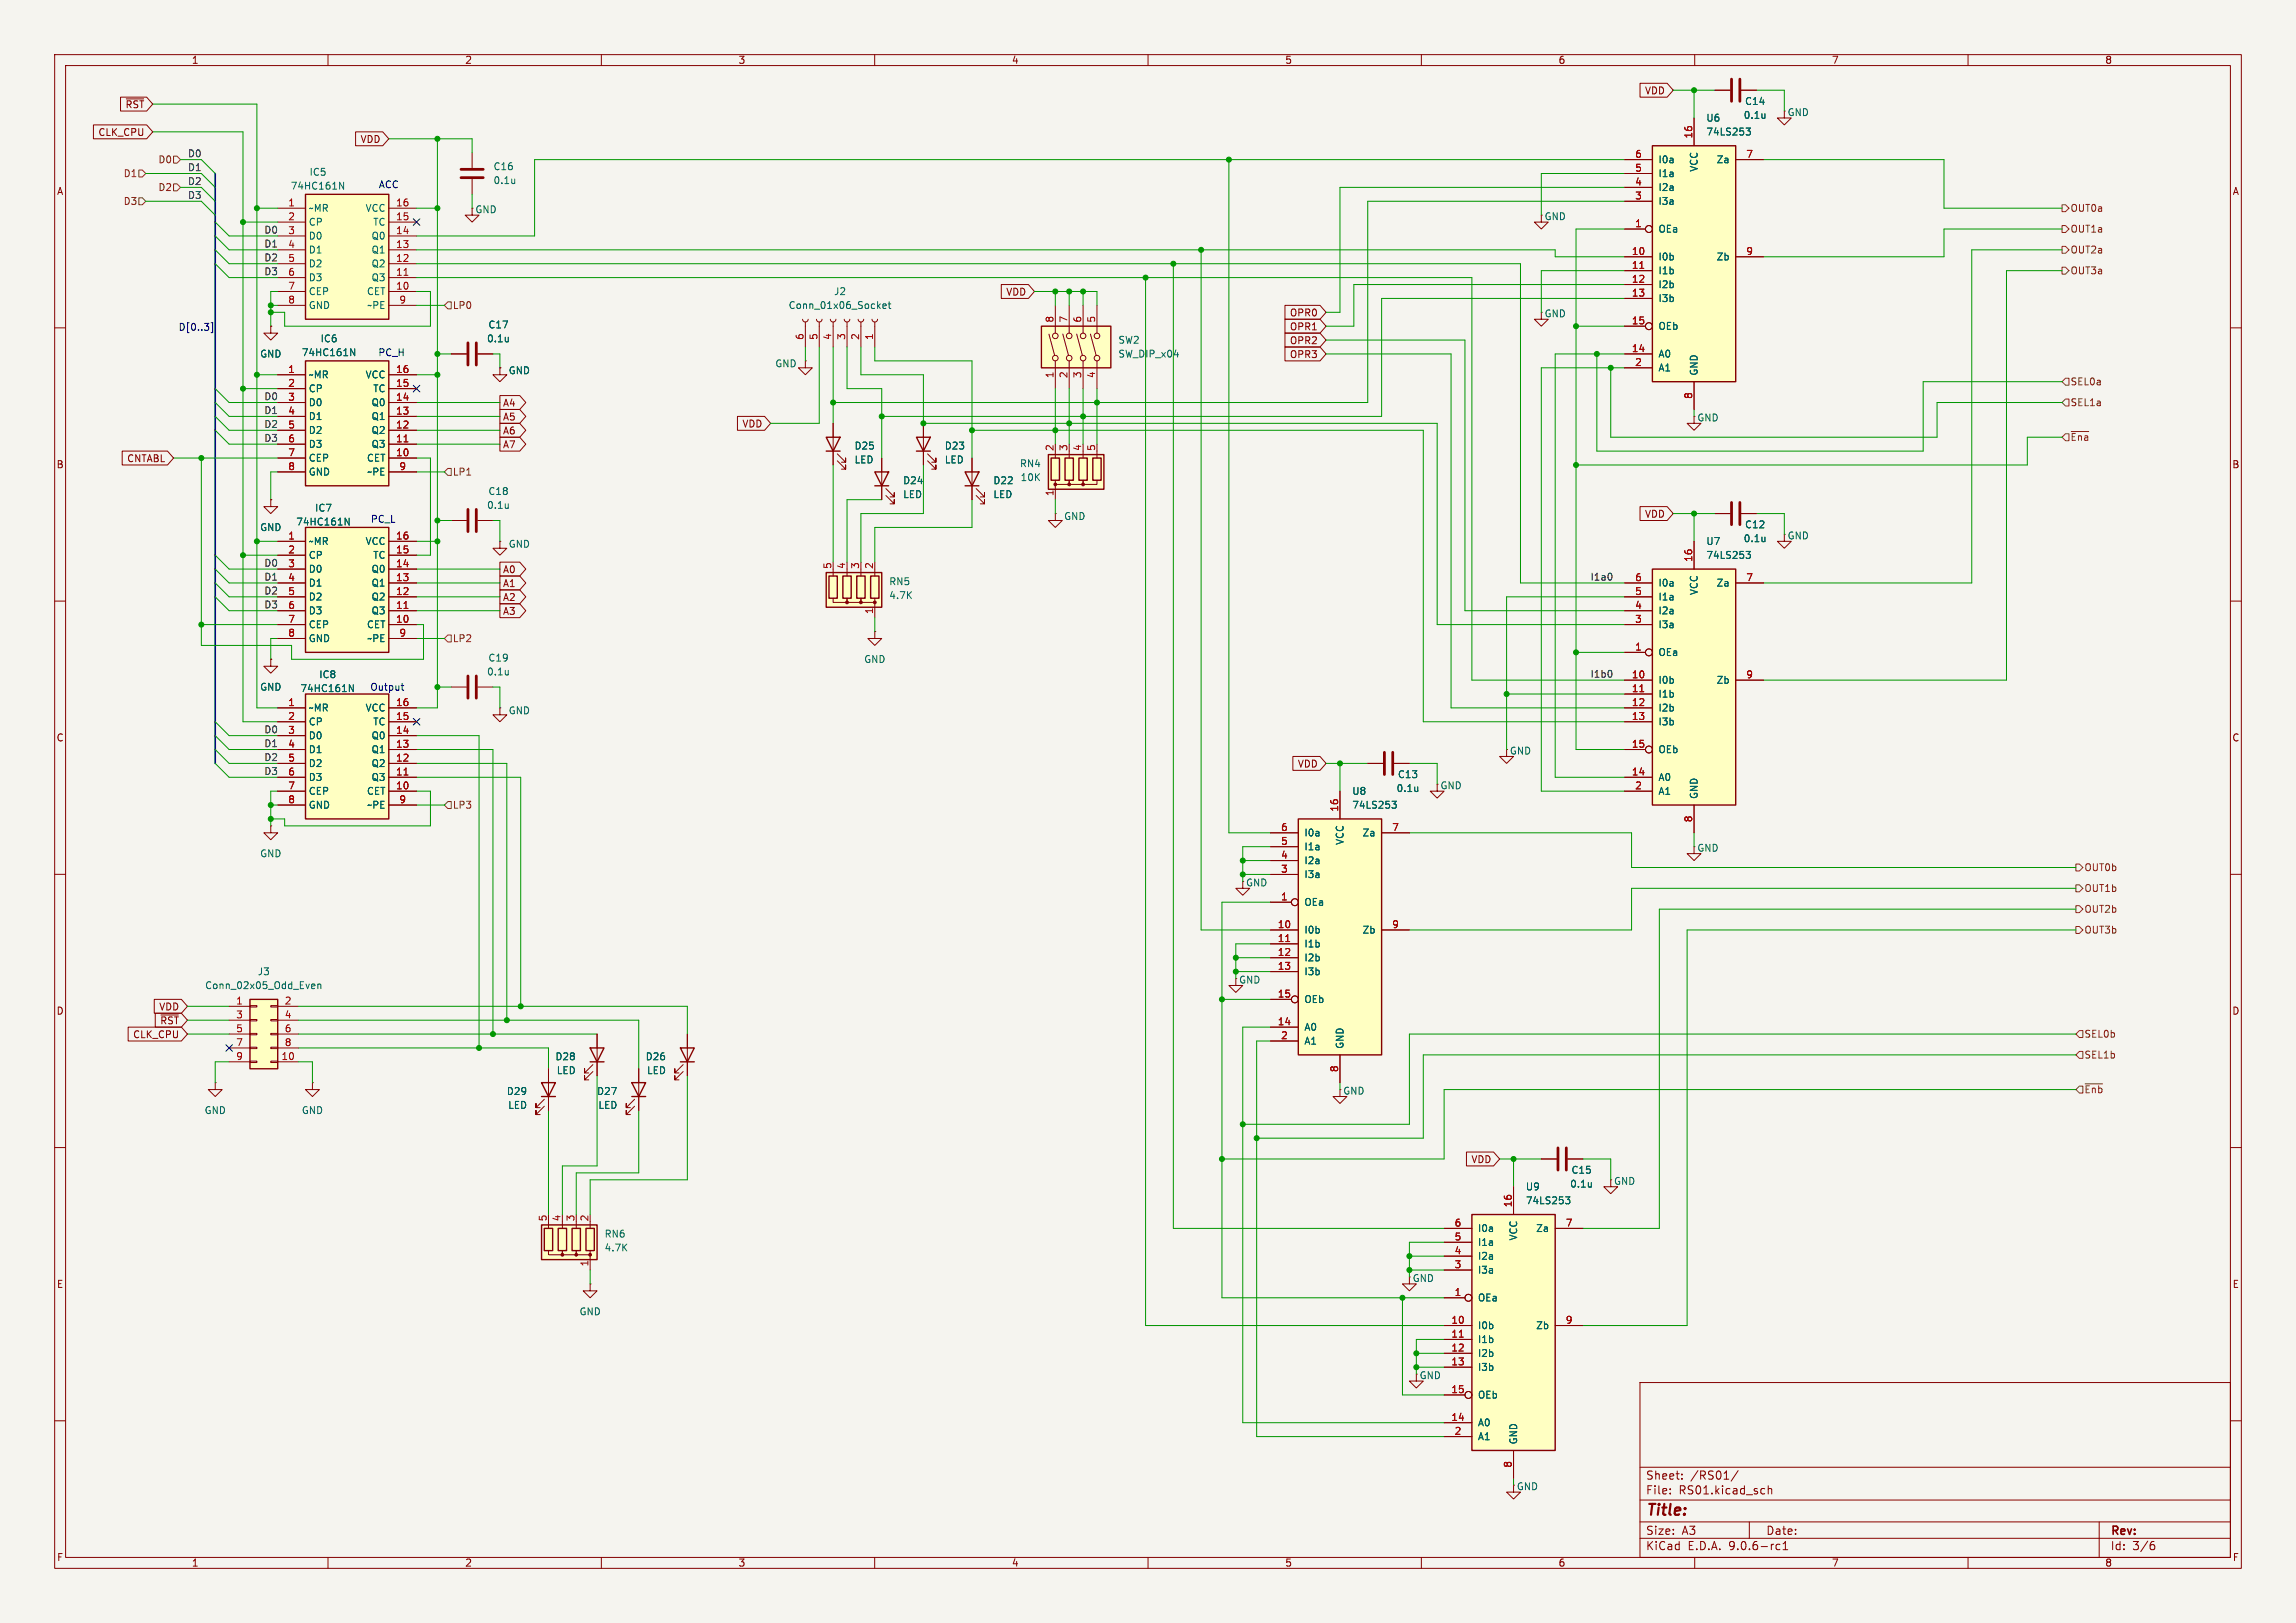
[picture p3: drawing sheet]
<svg xmlns="http://www.w3.org/2000/svg" width="420mm" height="297mm" viewBox="0 0 420 297" stroke-linecap="round" stroke-linejoin="round" font-family="sans-serif">
<defs><g id="words">
<text font-size="2.8" fill="#840000" x="301" y="277.9">Title:</text>
<g font-size="2.1" fill="#840000">
<text x="301" y="273.7">File:</text>
<text x="301" y="271">Sheet:</text>
<text x="307.1" y="273.7">RS01.kicad_sch</text>
<text x="309.2" y="271">/RS01/</text>
<text x="301" y="281.1">Size:</text>
<text x="307.6" y="281.1">A3</text>
<text x="323" y="281.1">Date:</text>
<text x="386" y="281.3">Rev:</text>
<text x="301" y="283.9">KiCad</text>
<text x="308.7" y="283.9">E.D.A.</text>
<text x="316.3" y="283.9">9.0.6-rc1</text>
<text x="386" y="283.9">Id:</text>
<text x="390.1" y="283.9">3/6</text>
</g>
<g font-size="1.8" fill="#840000">
<text x="35" y="11.9">1</text>
<text x="85" y="11.9">2</text>
<text x="135" y="11.9">3</text>
<text x="185" y="11.9">4</text>
<text x="235" y="11.9">5</text>
<text x="285" y="11.9">6</text>
<text x="335" y="11.9">7</text>
<text x="385" y="11.9">8</text>
<text x="300.8" y="17.5">VDD</text>
<text x="22.9" y="20">~{RST}</text>
<text x="17.9" y="25.1">CLK_CPU</text>
<text x="65.9" y="26.4">VDD</text>
<text x="10.3" y="35.9">A</text>
<text x="408.3" y="35.9">A</text>
<text x="184" y="54.3">VDD</text>
<text x="235.9" y="58.1">OPR0</text>
<text x="235.9" y="63.2">OPR2</text>
<text x="235.9" y="60.6">OPR1</text>
<text x="235.9" y="65.7">OPR3</text>
<text x="91.9" y="77.2">A5</text>
<text x="91.9" y="74.6">A4</text>
<text x="91.9" y="79.7">A6</text>
<text x="91.9" y="82.2">A7</text>
<text x="135.7" y="78.4">VDD</text>
<text x="10.3" y="85.9">B</text>
<text x="23.2" y="84.8">CNTABL</text>
<text x="408.2" y="85.9">B</text>
<text x="300.8" y="94.9">VDD</text>
<text x="91.9" y="107.6">A1</text>
<text x="91.9" y="105.1">A0</text>
<text x="91.9" y="110.2">A2</text>
<text x="91.9" y="112.7">A3</text>
<text x="10.3" y="135.9">C</text>
<text x="408.2" y="135.9">C</text>
<text x="237.3" y="140.7">VDD</text>
<text x="10.3" y="185.9">D</text>
<text x="29" y="185.1">VDD</text>
<text x="408.2" y="185.9">D</text>
<text x="24.3" y="190.2">CLK_CPU</text>
<text x="29.2" y="187.6">~{RST}</text>
<text x="269.1" y="213">VDD</text>
<text x="10.3" y="235.9">E</text>
<text x="408.3" y="235.9">E</text>
<text x="10.3" y="285.9">F</text>
<text x="35" y="286.9">1</text>
<text x="85" y="286.9">2</text>
<text x="135" y="286.9">3</text>
<text x="185" y="286.9">4</text>
<text x="235" y="286.9">5</text>
<text x="285" y="286.9">6</text>
<text x="335" y="286.9">7</text>
<text x="385" y="286.9">8</text>
<text x="408.3" y="285.9">F</text>
</g>
<g font-size="1.8" fill="#006464">
<text x="312" y="22.5">U6</text>
<text x="318.9" y="21.9">0.1u</text>
<text x="319.1" y="19.4">C14</text>
<text x="326.9" y="21.4">GND</text>
<text x="312" y="25">74LS253</text>
<text x="53.1" y="34.9">74HC161N</text>
<text x="56.5" y="32.4">IC5</text>
<text x="90.2" y="31.3">C16</text>
<text x="90.2" y="33.9">0.1u</text>
<text x="303.3" y="30.1">I0a</text>
<text x="303.3" y="32.6">I1a</text>
<text x="303.3" y="35.2">I2a</text>
<text x="310.7" y="31.5" transform="rotate(-90 310.7 31.5)">VCC</text>
<text x="313.9" y="30.1">Za</text>
<text x="56.4" y="39">~MR</text>
<text x="56.4" y="41.5">CP</text>
<text x="66.8" y="39">VCC</text>
<text x="68.2" y="41.5">TC</text>
<text x="86.9" y="39.2">GND</text>
<text x="282.4" y="40.5">GND</text>
<text x="303.3" y="37.7">I3a</text>
<text x="56.4" y="44">D0</text>
<text x="56.4" y="46.6">D1</text>
<text x="67.9" y="44">Q0</text>
<text x="67.9" y="46.6">Q1</text>
<text x="303.3" y="42.8">OEa</text>
<text x="303.3" y="47.9">I0b</text>
<text x="313.9" y="47.9">Zb</text>
<text x="56.4" y="49.1">D2</text>
<text x="56.4" y="51.7">D3</text>
<text x="67.9" y="49.1">Q2</text>
<text x="67.9" y="51.7">Q3</text>
<text x="303.3" y="50.4">I1b</text>
<text x="303.3" y="52.9">I2b</text>
<text x="56.4" y="54.2">CEP</text>
<text x="56.4" y="56.7">GND</text>
<text x="67" y="54.2">CET</text>
<text x="67.1" y="56.7">~PE</text>
<text x="144.2" y="56.7">Conn_01x06_Socket</text>
<text x="152.5" y="54.2">J2</text>
<text x="282.4" y="58.3">GND</text>
<text x="303.3" y="55.5">I3b</text>
<text x="47.5" y="65.6">GND</text>
<text x="55.1" y="65.4">74HC161N</text>
<text x="58.6" y="62.8">IC6</text>
<text x="89" y="62.8">0.1u</text>
<text x="89.2" y="60.3">C17</text>
<text x="204.5" y="63.1">SW2</text>
<text x="204.5" y="65.6">SW_DIP_x04</text>
<text x="303.3" y="60.6">OEb</text>
<text x="303.3" y="65.6">A0</text>
<text x="56.4" y="69.4">~MR</text>
<text x="56.4" y="72">CP</text>
<text x="66.8" y="69.4">VCC</text>
<text x="68.2" y="72">TC</text>
<text x="93" y="68.7">GND</text>
<text x="141.7" y="67.4">GND</text>
<text x="303.3" y="68.2">A1</text>
<text x="310.7" y="68.8" transform="rotate(-90 310.7 68.8)">GND</text>
<text x="56.4" y="74.5">D0</text>
<text x="56.4" y="77.1">D1</text>
<text x="67.9" y="74.5">Q0</text>
<text x="67.9" y="77.1">Q1</text>
<text x="310.4" y="77.3">GND</text>
<text x="56.4" y="79.6">D2</text>
<text x="56.4" y="82.1">D3</text>
<text x="67.9" y="79.6">Q2</text>
<text x="67.9" y="82.1">Q3</text>
<text x="156.2" y="82.5">D25</text>
<text x="172.7" y="82.5">D23</text>
<text x="56.4" y="84.7">CEP</text>
<text x="56.4" y="87.2">GND</text>
<text x="67" y="84.7">CET</text>
<text x="67.1" y="87.2">~PE</text>
<text x="156.2" y="85">LED</text>
<text x="165.1" y="88.8">D24</text>
<text x="172.7" y="85">LED</text>
<text x="181.6" y="88.8">D22</text>
<text x="186.5" y="85.7">RN4</text>
<text x="186.6" y="88.2">10K</text>
<text x="57.5" y="93.8">IC7</text>
<text x="89" y="93.3">0.1u</text>
<text x="89.2" y="90.8">C18</text>
<text x="165.1" y="91.4">LED</text>
<text x="181.6" y="91.4">LED</text>
<text x="194.6" y="95.4">GND</text>
<text x="47.5" y="97.4">GND</text>
<text x="54.1" y="96.4">74HC161N</text>
<text x="56.4" y="99.9">~MR</text>
<text x="66.8" y="99.9">VCC</text>
<text x="93" y="100.4">GND</text>
<text x="312" y="99.9">U7</text>
<text x="318.9" y="99.4">0.1u</text>
<text x="319.1" y="96.9">C12</text>
<text x="326.9" y="98.9">GND</text>
<text x="56.4" y="102.5">CP</text>
<text x="56.4" y="105">D0</text>
<text x="56.4" y="107.5">D1</text>
<text x="67.9" y="105">Q0</text>
<text x="67.9" y="107.5">Q1</text>
<text x="68.2" y="102.5">TC</text>
<text x="162.6" y="107.3">RN5</text>
<text x="303.3" y="107.5">I0a</text>
<text x="312" y="102.5">74LS253</text>
<text x="313.9" y="107.5">Za</text>
<text x="56.4" y="110.1">D2</text>
<text x="56.4" y="112.6">D3</text>
<text x="67.9" y="110.1">Q2</text>
<text x="67.9" y="112.6">Q3</text>
<text x="162.6" y="109.8">4.7K</text>
<text x="303.3" y="110.1">I1a</text>
<text x="303.3" y="112.6">I2a</text>
<text x="310.7" y="109" transform="rotate(-90 310.7 109)">VCC</text>
<text x="56.4" y="115.2">CEP</text>
<text x="56.4" y="117.7">GND</text>
<text x="67" y="115.2">CET</text>
<text x="67.1" y="117.7">~PE</text>
<text x="303.3" y="115.2">I3a</text>
<text x="58.3" y="124.3">IC8</text>
<text x="89" y="123.8">0.1u</text>
<text x="89.2" y="121.3">C19</text>
<text x="158" y="121.5">GND</text>
<text x="303.3" y="120.2">OEa</text>
<text x="303.3" y="125.3">I0b</text>
<text x="313.9" y="125.3">Zb</text>
<text x="47.5" y="126.6">GND</text>
<text x="54.9" y="126.8">74HC161N</text>
<text x="56.4" y="130.4">~MR</text>
<text x="66.8" y="130.4">VCC</text>
<text x="93" y="130.9">GND</text>
<text x="303.3" y="127.9">I1b</text>
<text x="303.3" y="130.4">I2b</text>
<text x="56.4" y="132.9">CP</text>
<text x="56.4" y="135.5">D0</text>
<text x="67.9" y="135.5">Q0</text>
<text x="68.2" y="132.9">TC</text>
<text x="303.3" y="132.9">I3b</text>
<text x="56.4" y="138">D1</text>
<text x="56.4" y="140.6">D2</text>
<text x="56.4" y="143.1">D3</text>
<text x="67.9" y="138">Q1</text>
<text x="67.9" y="140.6">Q2</text>
<text x="67.9" y="143.1">Q3</text>
<text x="255.6" y="142.6">C13</text>
<text x="276.1" y="138.3">GND</text>
<text x="303.3" y="138">OEb</text>
<text x="303.3" y="143.1">A0</text>
<text x="56.4" y="145.6">CEP</text>
<text x="56.4" y="148.2">GND</text>
<text x="67" y="145.6">CET</text>
<text x="67.1" y="148.2">~PE</text>
<text x="247.3" y="148.2">74LS253</text>
<text x="247.3" y="145.6">U8</text>
<text x="255.4" y="145.1">0.1u</text>
<text x="263.4" y="144.6">GND</text>
<text x="303.3" y="145.6">A1</text>
<text x="310.7" y="146.3" transform="rotate(-90 310.7 146.3)">GND</text>
<text x="238.5" y="153.3">I0a</text>
<text x="238.5" y="155.8">I1a</text>
<text x="246" y="154.7" transform="rotate(-90 246 154.7)">VCC</text>
<text x="249.2" y="153.3">Za</text>
<text x="47.5" y="157.1">GND</text>
<text x="238.5" y="158.3">I2a</text>
<text x="238.5" y="160.9">I3a</text>
<text x="310.4" y="156.1">GND</text>
<text x="227.8" y="162.4">GND</text>
<text x="238.5" y="166">OEa</text>
<text x="238.5" y="171">I0b</text>
<text x="238.5" y="173.6">I1b</text>
<text x="249.2" y="171">Zb</text>
<text x="47.1" y="178.7">J3</text>
<text x="238.5" y="176.1">I2b</text>
<text x="238.5" y="178.7">I3b</text>
<text x="37.4" y="181.2">Conn_02x05_Odd_Even</text>
<text x="226.6" y="180.2">GND</text>
<text x="238.5" y="183.7">OEb</text>
<text x="238.5" y="188.8">A0</text>
<text x="238.5" y="191.4">A1</text>
<text x="101.5" y="194.2">D28</text>
<text x="101.8" y="196.8">LED</text>
<text x="118" y="194.2">D26</text>
<text x="118.3" y="196.8">LED</text>
<text x="246" y="192" transform="rotate(-90 246 192)">GND</text>
<text x="92.6" y="200.6">D29</text>
<text x="92.9" y="203.1">LED</text>
<text x="109.1" y="200.6">D27</text>
<text x="109.4" y="203.1">LED</text>
<text x="245.6" y="200.5">GND</text>
<text x="37.3" y="204.1">GND</text>
<text x="55.1" y="204.1">GND</text>
<text x="287.4" y="215">C15</text>
<text x="279" y="220.6">74LS253</text>
<text x="279" y="218">U9</text>
<text x="287.1" y="217.5">0.1u</text>
<text x="295.1" y="217">GND</text>
<text x="110.5" y="226.7">RN6</text>
<text x="270.3" y="225.7">I0a</text>
<text x="277.7" y="227.1" transform="rotate(-90 277.7 227.1)">VCC</text>
<text x="280.9" y="225.7">Za</text>
<text x="110.5" y="229.2">4.7K</text>
<text x="270.3" y="228.2">I1a</text>
<text x="270.3" y="230.7">I2a</text>
<text x="270.3" y="233.3">I3a</text>
<text x="258.3" y="234.8">GND</text>
<text x="270.3" y="238.4">OEa</text>
<text x="105.9" y="240.9">GND</text>
<text x="270.3" y="243.4">I0b</text>
<text x="270.3" y="246">I1b</text>
<text x="280.9" y="243.4">Zb</text>
<text x="270.3" y="248.5">I2b</text>
<text x="270.3" y="251.1">I3b</text>
<text x="259.6" y="252.6">GND</text>
<text x="270.3" y="256.1">OEb</text>
<text x="270.3" y="261.2">A0</text>
<text x="270.3" y="263.8">A1</text>
<text x="277.7" y="264.4" transform="rotate(-90 277.7 264.4)">GND</text>
<text x="277.4" y="272.9">GND</text>
</g>
<g font-size="1.8" fill="#0f0f0f">
<text x="34.3" y="28.9">D0</text>
<text x="34.3" y="31.4">D1</text>
<text x="34.3" y="33.9">D2</text>
<text x="34.3" y="36.5">D3</text>
<text x="48.3" y="45.4">D1</text>
<text x="48.3" y="42.8">D0</text>
<text x="48.3" y="47.9">D2</text>
<text x="48.3" y="50.5">D3</text>
<text x="48.3" y="75.9">D1</text>
<text x="48.3" y="73.3">D0</text>
<text x="48.3" y="80.9">D3</text>
<text x="48.3" y="78.4">D2</text>
<text x="48.3" y="103.8">D0</text>
<text x="48.3" y="106.3">D1</text>
<text x="290.8" y="106.3">I1a0</text>
<text x="48.3" y="111.4">D3</text>
<text x="48.3" y="108.9">D2</text>
<text x="290.8" y="124.1">I1b0</text>
<text x="48.3" y="134.3">D0</text>
<text x="48.3" y="136.8">D1</text>
<text x="48.3" y="141.9">D3</text>
<text x="48.3" y="139.4">D2</text>
</g>
<g font-size="1.8" fill="#a90000">
<text x="299" y="29">6</text>
<text x="309.6" y="25.4" transform="rotate(-90 309.6 25.4)">16</text>
<text x="319.3" y="29">7</text>
<text x="299" y="31.5">5</text>
<text x="299" y="34">4</text>
<text x="52.6" y="37.8">1</text>
<text x="52.6" y="40.4">2</text>
<text x="72.3" y="37.8">16</text>
<text x="72.3" y="40.4">15</text>
<text x="299" y="36.6">3</text>
<text x="299" y="41.7">1</text>
<text x="52.6" y="42.9">3</text>
<text x="52.6" y="45.5">4</text>
<text x="72.3" y="42.9">14</text>
<text x="72.3" y="45.5">13</text>
<text x="298.4" y="46.7">10</text>
<text x="319.3" y="46.7">9</text>
<text x="52.6" y="48">5</text>
<text x="52.6" y="50.5">6</text>
<text x="52.6" y="53.1">7</text>
<text x="72.3" y="48">12</text>
<text x="72.3" y="50.5">11</text>
<text x="72.3" y="53.1">10</text>
<text x="298.4" y="49.3">11</text>
<text x="298.4" y="51.8">12</text>
<text x="52.6" y="55.6">8</text>
<text x="73" y="55.6">9</text>
<text x="192.8" y="59.1" transform="rotate(-90 192.8 59.1)">8</text>
<text x="195.3" y="59.1" transform="rotate(-90 195.3 59.1)">7</text>
<text x="197.9" y="59.1" transform="rotate(-90 197.9 59.1)">6</text>
<text x="200.4" y="59.1" transform="rotate(-90 200.4 59.1)">5</text>
<text x="298.4" y="54.4">13</text>
<text x="298.4" y="59.4">15</text>
<text x="147.1" y="62.3" transform="rotate(-90 147.1 62.3)">6</text>
<text x="149.6" y="62.3" transform="rotate(-90 149.6 62.3)">5</text>
<text x="152.1" y="62.3" transform="rotate(-90 152.1 62.3)">4</text>
<text x="154.7" y="62.3" transform="rotate(-90 154.7 62.3)">3</text>
<text x="157.2" y="62.3" transform="rotate(-90 157.2 62.3)">2</text>
<text x="159.8" y="62.3" transform="rotate(-90 159.8 62.3)">1</text>
<text x="298.4" y="64.5">14</text>
<text x="52.6" y="68.3">1</text>
<text x="52.6" y="70.9">2</text>
<text x="72.3" y="68.3">16</text>
<text x="72.3" y="70.9">15</text>
<text x="192.8" y="69.3" transform="rotate(-90 192.8 69.3)">1</text>
<text x="195.3" y="69.3" transform="rotate(-90 195.3 69.3)">2</text>
<text x="197.9" y="69.3" transform="rotate(-90 197.9 69.3)">3</text>
<text x="200.4" y="69.3" transform="rotate(-90 200.4 69.3)">4</text>
<text x="299" y="67.1">2</text>
<text x="52.6" y="73.4">3</text>
<text x="52.6" y="75.9">4</text>
<text x="72.3" y="73.4">14</text>
<text x="72.3" y="75.9">13</text>
<text x="309.6" y="73.1" transform="rotate(-90 309.6 73.1)">8</text>
<text x="52.6" y="78.5">5</text>
<text x="52.6" y="81">6</text>
<text x="52.6" y="83.6">7</text>
<text x="72.3" y="78.5">12</text>
<text x="72.3" y="81">11</text>
<text x="72.3" y="83.6">10</text>
<text x="192.8" y="82.6" transform="rotate(-90 192.8 82.6)">2</text>
<text x="195.3" y="82.6" transform="rotate(-90 195.3 82.6)">3</text>
<text x="197.9" y="82.6" transform="rotate(-90 197.9 82.6)">4</text>
<text x="200.4" y="82.6" transform="rotate(-90 200.4 82.6)">5</text>
<text x="52.6" y="86.1">8</text>
<text x="73" y="86.1">9</text>
<text x="192.8" y="90.9" transform="rotate(-90 192.8 90.9)">1</text>
<text x="52.6" y="98.8">1</text>
<text x="52.6" y="101.3">2</text>
<text x="72.3" y="98.8">16</text>
<text x="72.3" y="101.3">15</text>
<text x="52.6" y="103.9">3</text>
<text x="52.6" y="106.4">4</text>
<text x="72.3" y="103.9">14</text>
<text x="72.3" y="106.4">13</text>
<text x="152.1" y="104.2" transform="rotate(-90 152.1 104.2)">5</text>
<text x="154.7" y="104.2" transform="rotate(-90 154.7 104.2)">4</text>
<text x="157.2" y="104.2" transform="rotate(-90 157.2 104.2)">3</text>
<text x="159.8" y="104.2" transform="rotate(-90 159.8 104.2)">2</text>
<text x="299" y="106.4">6</text>
<text x="309.6" y="102.9" transform="rotate(-90 309.6 102.9)">16</text>
<text x="319.3" y="106.4">7</text>
<text x="52.6" y="109">5</text>
<text x="52.6" y="111.5">6</text>
<text x="72.3" y="109">12</text>
<text x="72.3" y="111.5">11</text>
<text x="159.8" y="112.5" transform="rotate(-90 159.8 112.5)">1</text>
<text x="299" y="109">5</text>
<text x="299" y="111.5">4</text>
<text x="52.6" y="114">7</text>
<text x="52.6" y="116.6">8</text>
<text x="72.3" y="114">10</text>
<text x="73" y="116.6">9</text>
<text x="299" y="114">3</text>
<text x="299" y="119.1">1</text>
<text x="298.4" y="124.2">10</text>
<text x="319.3" y="124.2">9</text>
<text x="52.6" y="129.3">1</text>
<text x="52.6" y="131.8">2</text>
<text x="72.3" y="129.3">16</text>
<text x="72.3" y="131.8">15</text>
<text x="298.4" y="126.7">11</text>
<text x="298.4" y="129.3">12</text>
<text x="298.4" y="131.8">13</text>
<text x="52.6" y="134.4">3</text>
<text x="52.6" y="136.9">4</text>
<text x="72.3" y="134.4">14</text>
<text x="72.3" y="136.9">13</text>
<text x="298.4" y="136.9">15</text>
<text x="52.6" y="139.4">5</text>
<text x="52.6" y="142">6</text>
<text x="72.3" y="139.4">12</text>
<text x="72.3" y="142">11</text>
<text x="298.4" y="142">14</text>
<text x="52.6" y="144.5">7</text>
<text x="52.6" y="147.1">8</text>
<text x="72.3" y="144.5">10</text>
<text x="73" y="147.1">9</text>
<text x="244.9" y="148.6" transform="rotate(-90 244.9 148.6)">16</text>
<text x="299" y="144.5">2</text>
<text x="234.2" y="152.1">6</text>
<text x="234.2" y="154.7">5</text>
<text x="254.6" y="152.1">7</text>
<text x="309.6" y="150.6" transform="rotate(-90 309.6 150.6)">8</text>
<text x="234.2" y="157.2">4</text>
<text x="234.2" y="159.8">3</text>
<text x="234.2" y="164.8">1</text>
<text x="233.6" y="169.9">10</text>
<text x="233.6" y="172.5">11</text>
<text x="254.6" y="169.9">9</text>
<text x="233.6" y="175">12</text>
<text x="233.6" y="177.5">13</text>
<text x="43.1" y="183.9">1</text>
<text x="52" y="183.9">2</text>
<text x="233.6" y="182.6">15</text>
<text x="43.1" y="186.4">3</text>
<text x="43.1" y="189">5</text>
<text x="43.1" y="191.5">7</text>
<text x="52" y="186.4">4</text>
<text x="52" y="189">6</text>
<text x="52" y="191.5">8</text>
<text x="233.6" y="187.7">14</text>
<text x="234.2" y="190.2">2</text>
<text x="43.1" y="194.1">9</text>
<text x="51.4" y="194.1">10</text>
<text x="244.9" y="196.3" transform="rotate(-90 244.9 196.3)">8</text>
<text x="276.6" y="221" transform="rotate(-90 276.6 221)">16</text>
<text x="100.1" y="223.6" transform="rotate(-90 100.1 223.6)">5</text>
<text x="102.6" y="223.6" transform="rotate(-90 102.6 223.6)">4</text>
<text x="105.2" y="223.6" transform="rotate(-90 105.2 223.6)">3</text>
<text x="107.7" y="223.6" transform="rotate(-90 107.7 223.6)">2</text>
<text x="266" y="224.5">6</text>
<text x="266" y="227.1">5</text>
<text x="286.3" y="224.5">7</text>
<text x="107.7" y="231.8" transform="rotate(-90 107.7 231.8)">1</text>
<text x="266" y="229.6">4</text>
<text x="266" y="232.2">3</text>
<text x="266" y="237.2">1</text>
<text x="265.4" y="242.3">10</text>
<text x="265.4" y="244.9">11</text>
<text x="286.3" y="242.3">9</text>
<text x="265.4" y="247.4">12</text>
<text x="265.4" y="249.9">13</text>
<text x="265.4" y="255">15</text>
<text x="265.4" y="260.1">14</text>
<text x="266" y="262.6">2</text>
<text x="276.6" y="268.7" transform="rotate(-90 276.6 268.7)">8</text>
</g>
<g font-size="1.8" fill="#725600">
<text x="22.5" y="32.6">D1</text>
<text x="28.9" y="35.2">D2</text>
<text x="28.9" y="30.1">D0</text>
<text x="22.5" y="37.7">D3</text>
<text x="378.7" y="39">OUT0a</text>
<text x="378.7" y="42.8">OUT1a</text>
<text x="378.7" y="46.6">OUT2a</text>
<text x="378.7" y="50.4">OUT3a</text>
<text x="82.7" y="56.7">LP0</text>
<text x="378.7" y="70.7">SEL0a</text>
<text x="378.7" y="74.5">SEL1a</text>
<text x="378.7" y="80.9">~{Ena}</text>
<text x="82.7" y="87.2">LP1</text>
<text x="82.7" y="117.7">LP2</text>
<text x="82.7" y="148.2">LP3</text>
<text x="381.2" y="159.6">OUT0b</text>
<text x="381.2" y="167.2">OUT2b</text>
<text x="381.2" y="163.4">OUT1b</text>
<text x="381.2" y="171">OUT3b</text>
<text x="381.2" y="190.1">SEL0b</text>
<text x="381.2" y="193.9">SEL1b</text>
<text x="381.2" y="200.3">~{Enb}</text>
</g>
<g font-size="1.8" fill="#0000c2">
<text x="69.2" y="34.6">ACC</text>
<text x="69.1" y="65.4">PC_H</text>
<text x="67.7" y="95.9">PC_L</text>
<text x="67.6" y="126.6">Output</text>
</g>
<text font-size="1.8" fill="#000084" x="32.6" y="60.6">D[0..3]</text>
</g></defs>
<path d="M0 0h420v297h-420z" fill="#f5f4ef" stroke="#f5f4ef" stroke-width=".18"/>
<g fill="none" stroke="#840000" stroke-width=".18">
<path d="M10 10h400v277h-400zM12 12h396v273h-396zM60 10v2M110 10v2M160 10v2M210 10v2M260 10v2M310 10v2M360 10v2M49.5 59.7v1.3h1.3l-1.3 1.2-1.2-1.2h1.2M49.5 59.7h.1M10 60h2"/>
<path d="M408 60h2M10 110h2M408 110h2M10 160h2M49.5 151.1v1.3h1.3l-1.3 1.3-1.2-1.3h1.2M49.5 151.1h.1M408 160h2M108.5 196.1l-1.6 1.5v-.7v.7h.8M108.5 194.8l-1.6 1.5v-.7v.7h.8M109.2 189.2v7.7M10 210h2M408 210h2"/>
<path d="M300 253h108v32h-108zM10 260h2M300 278.5h108M300 274.5h108M300 268.5h108M305.5 273.2v.2M305.5 272.5v.1M307.7 270.5v.2M307.7 269.8v.1M317.9 269.1l-1.2 1.9M320 278.5v3M322.7 272.4l.1 .1"/>
<path d="M322.8 273.3l-.1 .1M323.4 271.9v1.5M323.4 272.5l.3-.1 .3 .1 .1 .9M384 278.5v6.5M408 260h2M60 285v2M110 285v2M160 285v2M210 285v2M260 285v2M300 281.5h108M310 285v2"/>
<path d="M325.6 282.7l-.4-.1-.3 .3v.4l.1 .2h.6M326.2 283.6h.8M326.2 282.5l.4-.4v1.5M360 285v2M393.6 282.7h.4l.2 .2-.1 .5-.5 .2M394 282.1l-.4 .1"/>
</g>
<path d="M107.9 191.8h2.6l-1.3 2.5zM107.9 194.3h2.6" fill="none" stroke="#840000" stroke-width=".25"/>
<path d="M55.9 35.6h15.2v22.8h-15.2z" fill="#ffffc2"/>
<path d="M55.9 35.6h15.2v22.8h-15.2z" fill="none" stroke="#840000" stroke-width=".25"/>
<g fill="none" stroke="#840000" stroke-width=".18">
<path d="M50.8 38.1h5.1M71.1 38.1h5.1M326.4 20.3v1.3h1.3l-1.3 1.3-1.3-1.3h1.3M50.8 40.6h5.1M50.8 43.2h5.1M50.8 45.7h5.1M50.8 48.3h5.1M50.8 50.8h5.1M50.8 53.3h5.1M50.8 55.9h5.1M71.1 40.6h5.1M71.1 43.2h5.1"/>
<path d="M71.1 45.7h5.1M71.1 48.3h5.1M71.1 50.8h5.1M71.1 53.3h5.1M71.1 55.9h5.1M281.9 212.1h2.8M286.8 212.1h2.8"/>
</g>
<path d="M73.9 50.4h.7" fill="none" stroke="#a90000" stroke-width=".18"/>
<path d="M62.1 33.3l.8 1.3v-1.3M291.1 216.4v.8M291.1 217.1l-.1 .1" fill="none" stroke="#006464" stroke-width=".18"/>
<path d="M285 210.1v4M286.5 210.1v4" fill="none" stroke="#840000" stroke-width=".51"/>
<path d="M55.9 127h15.2v22.9h-15.2z" fill="#ffffc2"/>
<path d="M151.1 80h2.6l-1.3 2.6zM151.1 82.6h2.6M160 86.4h2.6l-1.3 2.5zM160 88.9h2.6M55.9 127h15.2v22.9h-15.2z" fill="none" stroke="#840000" stroke-width=".25"/>
<g fill="none" stroke="#840000" stroke-width=".18">
<path d="M152.4 77.5v7.6M153.2 84.3l1.5 1.6v-.8v.8h-.8M153.2 83.1l1.5 1.5v-.8v.8h-.8M161.3 83.8v7.6M162.1 90.7l1.5 1.5v-.8v.8h-.8M162.1 89.4l1.5 1.5v-.7v.7h-.8M50.8 129.5h5.1M50.8 132.1h5.1M50.8 134.6h5.1M50.8 137.2h5.1M50.8 139.7h5.1M71.1 129.5h5.1"/>
<path d="M71.1 132.1h5.1M71.1 134.6h5.1M71.1 137.2h5.1M71.1 139.7h5.1M50.8 142.2h5.1M50.8 144.8h5.1M50.8 147.3h5.1M71.1 142.2h5.1M71.1 144.8h5.1M71.1 147.3h5.1M39.4 198.1v1.3h1.2l-1.2 1.3-1.3-1.3h1.3M39.4 198.1h.1"/>
<path d="M57.1 198.1v1.3h1.3l-1.3 1.3-1.2-1.3h1.2M57.1 198.1h.1"/>
</g>
<path d="M73.9 141.8h.7" fill="none" stroke="#a90000" stroke-width=".18"/>
<path d="M63.9 125.3l.7 1.3v-1.3" fill="none" stroke="#006464" stroke-width=".18"/>
<path d="M45.7 182.9h5.1v12.7h-5.1z" fill="#ffffc2"/>
<path d="M45.7 182.9h5.1v12.7h-5.1z" fill="none" stroke="#840000" stroke-width=".25"/>
<g fill="none" stroke="#840000" stroke-width=".18">
<path d="M281.9 39.4v1.2h1.3l-1.3 1.3-1.2-1.3h1.2M82.5 125.7h2.8M87.4 125.7h2.8M41.9 184.2h3.8M41.9 186.7h3.8M41.9 189.2h3.8M41.9 191.8h3.8M41.9 194.3h3.8M45.7 184h1.3v.3h-1.3zM45.7 186.6h1.3v.2h-1.3zM45.7 189.1h1.3v.3h-1.3zM45.7 191.6h1.3v.3h-1.3z"/>
<path d="M45.7 194.2h1.3v.2h-1.3zM49.5 184h1.3v.3h-1.3zM49.5 186.6h1.3v.2h-1.3zM49.5 189.1h1.3v.3h-1.3zM49.5 191.6h1.3v.3h-1.3zM49.5 194.2h1.3v.2h-1.3zM50.8 184.2h3.8M50.8 186.7h3.8M50.8 189.2h3.8M50.8 191.8h3.8M50.8 194.3h3.8"/>
</g>
<path d="M93 122.7v.8M93 123.4l-.1 .1M57.2 180.1h.3l.1 .3-.6 .1M57.5 180.9h-.3M58.1 180.2l.2-.1h.3l.1 .8M58.1 180.1v.8" fill="none" stroke="#006464" stroke-width=".18"/>
<path d="M85.6 123.7v4.1M87.1 123.7v4.1" fill="none" stroke="#840000" stroke-width=".51"/>
<path d="M151.1 104.8h10.2v6.3h-10.2z" fill="#ffffc2"/>
<path d="M167.6 80h2.6l-1.3 2.6zM167.6 82.6h2.6M151.1 104.8h10.2v6.3h-10.2zM151.6 105.4h1.6v4.1h-1.6zM154.2 105.4h1.5v4.1h-1.5zM156.7 105.4h1.5v4.1h-1.5zM159.3 105.4h1.5v4.1h-1.5zM99.1 198.1h2.5l-1.3 2.6zM99.1 200.7h2.5" fill="none" stroke="#840000" stroke-width=".25"/>
<g fill="#840000" stroke="#840000" stroke-width=".18">
<circle cx="160" cy="110.2" r=".25"/>
<circle cx="157.5" cy="110.2" r=".25"/>
<circle cx="154.9" cy="110.2" r=".25"/>
</g>
<g fill="none" stroke="#840000" stroke-width=".18">
<path d="M313.7 16.5h2.8M318.5 16.5h2.8M168.9 77.5v7.6M169.7 84.3l1.5 1.6v-.8v.8h-.8M169.7 83.1l1.5 1.5v-.8v.8h-.8M152.4 109.5v.7h2.5v-.7v.7h2.6v-.7v.7h2.5v-.7M152.4 104.1v1.3M154.9 104.1v1.3M157.5 104.1v1.3M160 115.6v1.2h-1.3l1.3 1.3 1.3-1.3h-1.3M160 115.6h.1M160 104.1v1.3"/>
<path d="M160 110.5v2.5M227.3 161.3v1.3h1.3l-1.3 1.2-1.2-1.2h1.2M100.3 195.6v7.6M99.6 202.4l-1.6 1.6v-.8v.8h.8M99.6 201.2l-1.6 1.5v-.8v.8h.8M107.9 234.9v1.3h-1.2l1.2 1.3 1.3-1.3h-1.3M107.9 234.9h.1"/>
</g>
<path d="M316.7 14.5v4M318.3 14.5v4" fill="none" stroke="#840000" stroke-width=".51"/>
<path d="M322.8 20.8v.9M322.8 21.5v.1" fill="none" stroke="#006464" stroke-width=".18"/>
<path d="M302.3 104.1h15.2v43.2h-15.2z" fill="#ffffc2"/>
<path d="M176.5 86.4h2.6l-1.3 2.5zM176.5 88.9h2.6M302.3 104.1h15.2v43.2h-15.2zM115.6 198.1h2.5l-1.3 2.6zM124.5 191.8h2.5l-1.3 2.5zM124.5 194.3h2.5M115.6 200.7h2.5" fill="none" stroke="#840000" stroke-width=".25"/>
<g fill="none" stroke="#840000" stroke-width=".18">
<path d="M309.9 76.2v1.3h1.2l-1.2 1.2-1.3-1.2h1.3M177.8 83.8v7.6M178.6 90.7l1.5 1.5v-.8v.8h-.8M178.6 89.4l1.5 1.5v-.7v.7h-.8M193 94v1.3h1.3l-1.3 1.2-1.2-1.2h1.2M193 94h.1M309.9 99.1v5M297.2 106.7h5.1M297.2 109.2h5.1M297.2 111.8h5.1M297.2 114.3h5.1M297.2 119.4h3.8"/>
<path d="M317.5 106.7h5.1M297.2 124.5h5.1M297.2 127h5.1M297.2 129.5h5.1M297.2 132.1h5.1M297.2 137.2h3.8M317.5 124.5h5.1M297.2 142.2h5.1M297.2 144.8h5.1M309.9 154.9v1.3h1.2l-1.2 1.3-1.3-1.3h1.3M309.9 147.3v5.1M116.8 195.6v7.6"/>
<path d="M125 196.1l-1.6 1.5v-.7v.7h.8M125 194.8l-1.6 1.5v-.7v.7h.8M125.7 189.2v7.7M116.1 202.4l-1.5 1.6v-.8v.8h.7M116.1 201.2l-1.5 1.5v-.8v.8h.7"/>
<circle cx="301.6" cy="119.4" r=".63"/>
<circle cx="301.6" cy="137.2" r=".63"/>
</g>
<path d="M300 126.6h.7" fill="none" stroke="#a90000" stroke-width=".18"/>
<path d="M319.4 100.9h.8l-.4 .5 .3 .1 .1 .4-.3 .3h-.3" fill="none" stroke="#006464" stroke-width=".18"/>
<path d="M190.5 59.7h12.7v7.6h-12.7z" fill="#ffffc2"/>
<g fill="none" stroke="#840000" stroke-width=".18">
<path d="M193 55.9v5.1M195.6 55.9v5.1M198.1 55.9v5.1M200.7 55.9v5.1M191.9 61.1l1 3.9M193 66v5.1M194.4 61.1l1.1 3.9M195.6 66v5.1M197 61.1l1 3.9M198.1 66v5.1M199.5 61.1l1 3.9M200.7 66v5.1"/>
<circle cx="193" cy="65.5" r=".51"/>
<circle cx="193" cy="61.5" r=".51"/>
<circle cx="195.6" cy="61.5" r=".51"/>
<circle cx="195.6" cy="65.5" r=".51"/>
<circle cx="198.1" cy="61.5" r=".51"/>
<circle cx="198.1" cy="65.5" r=".51"/>
<circle cx="200.7" cy="61.5" r=".51"/>
<circle cx="200.7" cy="65.5" r=".51"/>
</g>
<path d="M190.5 59.7h12.7v7.6h-12.7z" fill="none" stroke="#840000" stroke-width=".25"/>
<path d="M237.5 149.9h15.2v43.1h-15.2z" fill="#ffffc2"/>
<path d="M237.5 149.9h15.2v43.1h-15.2z" fill="none" stroke="#840000" stroke-width=".25"/>
<g fill="none" stroke="#840000" stroke-width=".18">
<path d="M250.2 139.7h2.8M255 139.7h2.8M275.6 137.2v1.2h1.3l-1.3 1.3-1.3-1.3h1.3M232.4 152.4h5.1M232.4 154.9h5.1M232.4 157.5h5.1M245.1 144.8v5.1M252.7 152.4h5.1M262.9 143.5v1.3h1.3l-1.3 1.3-1.3-1.3h1.3M232.4 160h5.1M232.4 165.1h3.8M232.4 170.2h5.1"/>
<path d="M232.4 172.7h5.1M232.4 175.3h5.1M232.4 177.8h5.1M252.7 170.2h5.1M232.4 182.9h3.8M232.4 188h5.1M232.4 190.5h5.1M245.1 193v5.1"/>
<circle cx="236.9" cy="165.1" r=".63"/>
<circle cx="236.9" cy="182.9" r=".63"/>
</g>
<path d="M235.2 172.3h.7" fill="none" stroke="#a90000" stroke-width=".18"/>
<path d="M254.6 146.6h.8l-.4 .5 .3 .1 .1 .5-.2 .2h-.4M259.3 144v.9M259.3 144.7v.1" fill="none" stroke="#006464" stroke-width=".18"/>
<path d="M253.2 137.7v4M254.8 137.7v4" fill="none" stroke="#840000" stroke-width=".51"/>
<path d="M55.9 66h15.2v22.9h-15.2z" fill="#ffffc2"/>
<path d="M55.9 66h15.2v22.9h-15.2z" fill="none" stroke="#840000" stroke-width=".25"/>
<g fill="none" stroke="#840000" stroke-width=".18">
<path d="M50.8 68.6h5.1M50.8 71.1h5.1M50.8 73.7h5.1M50.8 76.2h5.1M50.8 78.7h5.1M71.1 68.6h5.1M71.1 71.1h5.1M71.1 73.7h5.1M71.1 76.2h5.1M71.1 78.7h5.1M49.5 91.4v1.3h1.3l-1.3 1.3-1.2-1.3h1.2M49.5 91.4h.1"/>
<path d="M50.8 81.3h5.1M50.8 83.8h5.1M50.8 86.4h5.1M71.1 81.3h5.1M71.1 83.8h5.1M71.1 86.4h5.1M294.6 215.9v1.3h1.3l-1.3 1.2-1.2-1.2h1.2"/>
</g>
<path d="M73.9 80.9h.7" fill="none" stroke="#a90000" stroke-width=".18"/>
<path d="M64.2 63.8l.7 1.3v-1.3" fill="none" stroke="#006464" stroke-width=".18"/>
<path d="M55.9 96.5h15.2v22.9h-15.2z" fill="#ffffc2"/>
<path d="M55.9 96.5h15.2v22.9h-15.2z" fill="none" stroke="#840000" stroke-width=".25"/>
<g fill="none" stroke="#840000" stroke-width=".18">
<path d="M50.8 99.1h5.1M71.1 99.1h5.1M50.8 101.6h5.1M50.8 104.1h5.1M50.8 106.7h5.1M50.8 109.2h5.1M50.8 111.8h5.1M50.8 114.3h5.1M50.8 116.8h5.1M71.1 101.6h5.1M71.1 104.1h5.1M71.1 106.7h5.1"/>
<path d="M71.1 109.2h5.1M71.1 111.8h5.1M71.1 114.3h5.1M71.1 116.8h5.1"/>
</g>
<path d="M73.9 111.3h.7" fill="none" stroke="#a90000" stroke-width=".18"/>
<path d="M63.1 94.8l.8 1.3v-1.3" fill="none" stroke="#006464" stroke-width=".18"/>
<path d="M99.1 224.2h10.1v6.3h-10.1z" fill="#ffffc2"/>
<path d="M99.1 224.2h10.1v6.3h-10.1zM99.6 224.8h1.5v4.1h-1.5zM102.1 224.8h1.5v4.1h-1.5zM104.6 224.8h1.6v4.1h-1.6zM107.2 224.8h1.5v4.1h-1.5z" fill="none" stroke="#840000" stroke-width=".25"/>
<g fill="#840000" stroke="#840000" stroke-width=".18">
<circle cx="107.9" cy="229.6" r=".25"/>
<circle cx="105.4" cy="229.6" r=".25"/>
<circle cx="102.9" cy="229.6" r=".25"/>
</g>
<g fill="none" stroke="#840000" stroke-width=".18">
<path d="M86.4 38.1v1.3h1.2l-1.2 1.2-1.3-1.2h1.3M86.4 27.9v2.8M86.4 32.8v2.8M281.9 57.2v1.2h1.3l-1.3 1.3-1.2-1.3h1.2M82.5 64.8h2.8M87.4 64.8h2.8M82.5 95.3h2.8M87.4 95.3h2.8M91.4 99.1v1.2h1.3l-1.3 1.3-1.2-1.3h1.2M91.4 99.1h.1M313.7 94h2.8M318.5 94h2.8"/>
<path d="M326.4 97.8v1.3h1.3l-1.3 1.2-1.3-1.2h1.3M100.3 228.9v.7h2.6v-.7v.7h2.5v-.7v.7h2.5v-.7M100.3 223.5v1.3M102.9 223.5v1.3M105.4 223.5v1.3M107.9 223.5v1.3M107.9 229.9v2.5"/>
</g>
<path d="M84.3 32.5h4.1M84.3 31h4.1M85.6 62.7v4.1M87.1 62.7v4.1M85.6 93.2v4.1M87.1 93.2v4.1M316.7 91.9v4.1M318.3 91.9v4.1" fill="none" stroke="#840000" stroke-width=".51"/>
<path d="M94.2 32.8v.8M94.2 33.5h-.1M93 61.7v.9M93 62.4l-.1 .1M93 92.2v.8M93 92.9l-.1 .1M322.8 98.3v.8M322.8 99v.1" fill="none" stroke="#006464" stroke-width=".18"/>
<path d="M302.3 26.7h15.2v43.2h-15.2z" fill="#ffffc2"/>
<path d="M302.3 26.7h15.2v43.2h-15.2z" fill="none" stroke="#840000" stroke-width=".25"/>
<g fill="none" stroke="#840000" stroke-width=".18">
<path d="M297.2 29.2h5.1M297.2 31.8h5.1M297.2 34.3h5.1M297.2 36.8h5.1M309.9 21.6v5.1M317.5 29.2h5.1M297.2 41.9h3.8M297.2 47h5.1M297.2 49.5h5.1M297.2 52.1h5.1M297.2 54.6h5.1M297.2 59.7h3.8"/>
<path d="M317.5 47h5.1M297.2 64.8h5.1M297.2 67.3h5.1M309.9 69.9v5M245.1 199.4v1.3h1.3l-1.3 1.2-1.3-1.2h1.3M257.8 233.7v1.2h1.3l-1.3 1.3-1.3-1.3h1.3M276.9 271.8v1.2h1.2l-1.2 1.3-1.3-1.3h1.3"/>
<circle cx="301.6" cy="59.7" r=".63"/>
<circle cx="301.6" cy="41.9" r=".63"/>
</g>
<path d="M300 49.1h.7" fill="none" stroke="#a90000" stroke-width=".18"/>
<path d="M319.4 23.4h.8l-.4 .5 .3 .1 .1 .5-.3 .2h-.3" fill="none" stroke="#006464" stroke-width=".18"/>
<path d="M269.2 222.2h15.3v43.2h-15.3z" fill="#ffffc2"/>
<path d="M269.2 222.2h15.3v43.2h-15.3z" fill="none" stroke="#840000" stroke-width=".25"/>
<g fill="none" stroke="#840000" stroke-width=".18">
<path d="M146.8 58.4l.2 .4 .3 .1 .4-.1 .1-.4M147.3 58.9v4.6M149.4 58.4l.1 .4 .4 .1 .3-.1 .2-.4M149.9 58.9v4.6M151.9 58.4l.1 .4 .4 .1 .4-.1 .1-.4M152.4 58.9v4.6M154.4 58.4l.2 .4 .3 .1 .4-.1 .1-.4M154.9 58.9v4.6M157 58.4l.1 .4 .4 .1 .3-.1 .2-.4M157.5 58.9v4.6M159.5 58.4l.2 .4 .3 .1 .4-.1 .1-.4M160 58.9v4.6"/>
<path d="M91.4 67.3v1.3h1.3l-1.3 1.3-1.2-1.3h1.2M91.4 67.3h.1M147.3 66v1.3h-1.3l1.3 1.3 1.3-1.3h-1.3M147.3 66h.1M49.5 120.7v1.2h1.3l-1.3 1.3-1.2-1.3h1.2M49.5 120.7h.1M91.4 129.5v1.3h1.3l-1.3 1.3-1.2-1.3h1.2M91.4 129.5h.1M226.1 179.1v1.2h1.2l-1.2 1.3-1.3-1.3h1.3M276.9 217.2v5M264.2 224.8h5M264.2 227.3h5"/>
<path d="M264.2 229.9h5M264.2 232.4h5M264.2 237.5h3.8M284.5 224.8h5.1M259.1 251.5v1.2h1.2l-1.2 1.3-1.3-1.3h1.3M264.2 242.6h5M264.2 245.1h5M264.2 247.6h5M264.2 250.2h5M264.2 255.3h3.8M284.5 242.6h5.1M264.2 260.3h5"/>
<path d="M264.2 262.9h5M276.9 265.4v5.1"/>
<circle cx="268.6" cy="237.5" r=".63"/>
<circle cx="268.6" cy="255.3" r=".63"/>
</g>
<path d="M266.9 244.7h.8" fill="none" stroke="#a90000" stroke-width=".18"/>
<path d="M161.5 56l.6-.1-.1-.2-.3-.1-.2 .2 .1 .6h.4M162.5 55.6h.5M162.7 55.2v1.1l.3 .2M286.4 219h.8l-.5 .5 .4 .1 .1 .4-.3 .3h-.3" fill="none" stroke="#006464" stroke-width=".18"/>
<path d="M191.8 83.2h10.1v6.3h-10.1z" fill="#ffffc2"/>
<path d="M191.8 83.2h10.1v6.3h-10.1zM192.3 83.8h1.5v4.1h-1.5zM194.8 83.8h1.5v4.1h-1.5zM197.4 83.8h1.5v4.1h-1.5zM199.9 83.8h1.5v4.1h-1.5z" fill="none" stroke="#840000" stroke-width=".25"/>
<g fill="#840000" stroke="#840000" stroke-width=".18">
<circle cx="193" cy="88.6" r=".25"/>
<circle cx="195.6" cy="88.6" r=".25"/>
<circle cx="198.1" cy="88.6" r=".25"/>
</g>
<g fill="none" stroke="#840000" stroke-width=".18">
<path d="M22 17.8h4.8l1.1 1.3-1.1 1.2h-4.8zM23.1 18.1h3.2M300 15.2h5l1.1 1.3-1.1 1.3h-5zM313.7 16.5h2.8M318.5 16.5h2.8M17.1 22.9h9.7l1.1 1.2-1.1 1.3h-9.7zM65 24.1h5l1.1 1.3-1.1 1.3h-5zM297.2 29.2h5.1M297.2 31.8h5.1M297.2 34.3h5.1M297.2 36.8h5.1M309.9 21.6v5.1"/>
<path d="M317.5 29.2h5.1M49.5 59.7h.1M183.2 52.1h4.9l1.1 1.2-1.1 1.3h-4.9zM235 58.4h6.5l1.1 1.3-1.1 1.3h-6.5zM235 55.9h6.5l1.1 1.3-1.1 1.2h-6.5zM297.2 41.9h3.8M297.2 47h5.1M297.2 49.5h5.1M297.2 52.1h5.1M297.2 54.6h5.1M297.2 59.7h3.8M317.5 47h5.1"/>
<path d="M50.8 68.6h5.1M50.8 71.1h5.1M50.8 73.7h5.1M50.8 76.2h5.1M50.8 78.7h5.1M71.1 68.6h5.1M71.1 71.1h5.1M71.1 73.7h5.1M71.1 76.2h5.1M71.1 78.7h5.1M82.5 64.8h2.8M87.4 64.8h2.8"/>
<path d="M91.4 74.9h3.7l1.1 1.3-1.1 1.3h-3.7zM91.4 72.4h3.7l1.1 1.3-1.1 1.2h-3.7zM91.4 77.5h3.7l1.1 1.2-1.1 1.3h-3.7zM91.4 67.3h.1M134.9 76.2h5l1.1 1.3-1.1 1.2h-5zM152.4 77.5v2.5M168.9 77.5v2.5M235 61h6.5l1.1 1.2-1.1 1.3h-6.5zM235 63.5h6.5l1.1 1.3-1.1 1.2h-6.5zM297.2 64.8h5.1M297.2 67.3h5.1M309.9 69.9v5"/>
<path d="M22.3 82.5h8.3l1.1 1.3-1.1 1.3h-8.3zM49.5 91.4h.1M50.8 81.3h5.1M50.8 83.8h5.1M50.8 86.4h5.1M50.8 99.1h5.1M71.1 81.3h5.1M71.1 83.8h5.1M71.1 86.4h5.1M71.1 99.1h5.1M91.4 80h3.7l1.1 1.3-1.1 1.3h-3.7zM152.4 82.6v2.5"/>
<path d="M161.3 83.8v2.6M161.3 88.9v2.5M168.9 82.6v2.5M177.8 83.8v2.6M177.8 88.9v2.5M193 87.9v.7h2.6v-.7v.7h2.5v-.7v.7h2.6v-.7M193 82.6v1.2M193 88.9v2.5M195.6 82.6v1.2M198.1 82.6v1.2M200.7 82.6v1.2M300 92.7h5l1.1 1.3-1.1 1.3h-5z"/>
<path d="M309.9 99.1v5M313.7 94h2.8M318.5 94h2.8M50.8 106.7h5.1M50.8 109.2h5.1M50.8 111.8h5.1M50.8 114.3h5.1M50.8 101.6h5.1M50.8 104.1h5.1M50.8 116.8h5.1M71.1 106.7h5.1M71.1 109.2h5.1"/>
<path d="M71.1 111.8h5.1M71.1 114.3h5.1M71.1 101.6h5.1M71.1 104.1h5.1M71.1 116.8h5.1M91.4 105.4h3.7l1.1 1.3-1.1 1.3h-3.7zM91.4 107.9h3.7l1.1 1.3-1.1 1.3h-3.7zM91.4 102.9h3.7l1.1 1.2-1.1 1.3h-3.7zM91.4 110.5h3.7l1.1 1.3-1.1 1.2h-3.7zM297.2 106.7h5.1M297.2 109.2h5.1M297.2 111.8h5.1"/>
<path d="M297.2 114.3h5.1M297.2 119.4h3.8M317.5 106.7h5.1M49.5 120.7h.1M50.8 129.5h5.1M50.8 132.1h5.1M50.8 134.6h5.1M50.8 137.2h5.1M50.8 139.7h5.1M71.1 129.5h5.1M71.1 132.1h5.1M71.1 134.6h5.1"/>
<path d="M71.1 137.2h5.1M71.1 139.7h5.1M236.5 138.4h5l1.1 1.3-1.1 1.3h-5zM250.2 139.7h2.8M255 139.7h2.8M297.2 129.5h5.1M297.2 132.1h5.1M297.2 137.2h3.8M297.2 124.5h5.1M297.2 127h5.1M317.5 124.5h5.1M50.8 142.2h5.1"/>
<path d="M50.8 144.8h5.1M50.8 147.3h5.1M71.1 142.2h5.1M71.1 144.8h5.1M71.1 147.3h5.1M232.4 152.4h5.1M232.4 154.9h5.1M232.4 157.5h5.1M245.1 144.8v5.1M252.7 152.4h5.1M297.2 142.2h5.1M297.2 144.8h5.1"/>
<path d="M309.9 147.3v5.1M232.4 160h5.1M232.4 165.1h3.8M232.4 170.2h5.1M232.4 172.7h5.1M232.4 175.3h5.1M232.4 177.8h5.1M252.7 170.2h5.1M23.4 188h9.8l1.1 1.2-1.1 1.3h-9.8zM28.2 182.9h5l1.1 1.3-1.1 1.2h-5zM28.4 185.4h4.8l1.1 1.3-1.1 1.3h-4.8zM29.4 185.7h3.2"/>
<path d="M100.3 195.6v2.5M109.2 189.2v2.6M109.2 194.3v2.6M116.8 195.6v2.5M125.7 189.2v2.6M125.7 194.3v2.6M232.4 182.9h3.8M232.4 188h5.1M232.4 190.5h5.1M245.1 193v5.1M100.3 200.7v2.5M116.8 200.7v2.5"/>
<path d="M268.2 210.8h5l1.1 1.3-1.1 1.3h-5zM276.9 217.2v5M281.9 212.1h2.8M286.8 212.1h2.8M264.2 224.8h5M264.2 227.3h5M264.2 229.9h5M264.2 232.4h5M264.2 237.5h3.8M284.5 224.8h5.1M264.2 242.6h5M264.2 245.1h5"/>
<path d="M264.2 247.6h5M264.2 250.2h5M264.2 255.3h3.8M284.5 242.6h5.1M264.2 260.3h5M264.2 262.9h5M276.9 265.4v5.1"/>
<circle cx="301.6" cy="59.7" r=".63"/>
<circle cx="301.6" cy="41.9" r=".63"/>
<circle cx="301.6" cy="119.4" r=".63"/>
<circle cx="301.6" cy="137.2" r=".63"/>
<circle cx="236.9" cy="165.1" r=".63"/>
<circle cx="236.9" cy="182.9" r=".63"/>
<circle cx="268.6" cy="237.5" r=".63"/>
<circle cx="268.6" cy="255.3" r=".63"/>
</g>
<g fill="none" stroke="#725600" stroke-width=".18">
<path d="M25.4 31.1h.6l.7 .7-.7 .6h-.6zM25.4 36.2h.6l.7 .6-.7 .7h-.6zM31.7 33.7h.7l.6 .6-.6 .6h-.7zM31.7 28.6h.7l.6 .6-.6 .6h-.7zM377.2 37.5h.6l.7 .6-.7 .6h-.6zM81.3 55.9l.6-.7h.6v1.3h-.6zM377.2 41.3h.6l.7 .6-.7 .6h-.6zM377.2 45.1h.6l.7 .6-.7 .7h-.6zM377.2 48.9h.6l.7 .6-.7 .7h-.6zM377.8 79.4h.7v1.2h-.7l-.6-.6zM377.8 69.2h.7v1.3h-.7l-.6-.6zM377.8 73h.7v1.3h-.7l-.6-.6z"/>
<path d="M378.9 79h3.2M81.3 86.4l.6-.7h.6v1.3h-.6zM81.9 116.2h.6v1.3h-.6l-.6-.7zM81.9 146.7h.6v1.3h-.6l-.6-.7zM379.7 158.1h.7l.6 .7-.6 .6h-.7zM379.7 165.7h.7l.6 .7-.6 .6h-.7zM379.7 169.5h.7l.6 .7-.6 .6h-.7zM379.7 161.9h.7l.6 .7-.6 .6h-.7zM380.4 192.4h.6v1.3h-.6l-.7-.7zM380.4 198.8h.6v1.2h-.6l-.7-.6zM380.4 188.6h.6v1.3h-.6l-.7-.7zM381.4 198.3h3.2"/>
</g>
<path d="M294.8 105.1v.8M294.8 122.9v.8" fill="none" stroke="#0f0f0f" stroke-width=".18"/>
<path d="M38.6 59.1h.3v1.8h-.3M75.6 40l1.2 1.2M76.8 40l-1.2 1.2M75.6 70.5l1.2 1.2M76.8 70.5l-1.2 1.2M75.6 131.5l1.2 1.2M76.8 131.5l-1.2 1.2M41.3 191.2l1.2 1.2M42.5 191.2l-1.2 1.2" fill="none" stroke="#000084" stroke-width=".18"/>
<path d="M39.4 31.8v107.9" fill="none" stroke="#000084" stroke-width=".3"/>
<g fill="none" stroke="#009600" stroke-width=".18">
<path d="M27.9 19.1h19.1v110.4h3.8M306.1 16.5h7.6M309.9 16.5v5.1M321.3 16.5h5.1v3.8M26.7 36.8h10.1l2.6 2.6M26.7 31.8h10.1l2.6 2.5M27.9 24.1h16.5v108h6.4M33 29.2h3.8l2.6 2.6M33 34.3h3.8l2.6 2.5M47 38.1h3.8M71.1 25.4h15.3v2.5M76.2 38.1h3.8"/>
<path d="M80 25.4v104.1h-3.8M86.4 35.6v2.5M224.8 29.2v123.2h7.6M297.2 29.2h-199.4v14h-21.6M297.2 34.3h-52.1v22.9h-2.5M297.2 36.8h-47v36.9h-97.8M297.2 31.8h-15.3v7.6M322.6 29.2h33v8.9h21.6M39.4 45.7l2.5 2.6h8.9M39.4 48.3l2.5 2.5h8.9M39.4 43.2l2.5 2.5h8.9M39.4 40.6l2.5 2.6h8.9"/>
<path d="M44.4 40.6h6.4M49.5 55.9h1.3M50.8 53.3h-1.3v6.4M76.2 48.3h201.9v58.4h19.1M76.2 50.8h193v73.7h28M76.2 45.7h208.3v1.3h12.7M76.2 53.3h2.5v6.4h-26.6v-2.5h-2.6M76.2 55.9h5.1M189.2 53.3h11.5v2.6M193 53.3v2.6M195.6 53.3v2.6M198.1 53.3v2.6"/>
<path d="M209.5 50.8v191.8h54.7M214.6 48.3v176.5h49.6M219.7 45.7v124.5h12.7M288.3 59.7h8.9M297.2 52.1h-49.6v7.6h-5M297.2 54.6h-44.5v21.6h-91.4M297.2 49.5h-15.3v7.7M297.2 41.9h-8.9v95.3h8.9M377.2 45.7h-16.5v61h-38.1M377.2 49.5h-10.2v75h-44.4M377.2 41.9h-21.6v5.1h-33M39.4 73.7l2.5 2.5h8.9"/>
<path d="M39.4 71.1l2.5 2.6h8.9M39.4 76.2l2.5 2.5h8.9M39.4 78.7l2.5 2.6h8.9M44.4 71.1h6.4M47 68.6h3.8M76.2 76.2h15.2M76.2 73.7h15.2M76.2 78.7h15.2M76.2 68.6h3.8M80 64.8h2.5M90.2 64.8h1.2v2.5M147.3 63.5v2.5"/>
<path d="M149.9 63.5v14h-8.9M152.4 63.5v14M154.9 63.5v7.6h6.4v12.7M157.5 63.5v5.1h11.4v8.9h94v36.8h34.3M160 63.5v2.5h17.8v17.8M177.8 78.7h82.5v53.4h36.9M193 71.1v10.2M195.6 71.1v10.2M198.1 71.1v10.2M200.7 71.1v10.2M242.6 62.2h25.4v49.6h29.2M242.6 64.8h22.8v64.7h31.8"/>
<path d="M292.1 64.8v17.8h59.7v-12.7h25.4M294.6 67.3v12.7h59.7v-6.3h22.9M297.2 64.8h-12.7v77.4h12.7M297.2 67.3h-15.3v77.5h15.3M309.9 74.9v1.3M31.7 83.8h19.1M36.8 83.8v34.3h16.5v2.6h24.2v-6.4h-1.3M47 99.1h3.8M50.8 86.4h-1.3v5M76.2 86.4h5.1M76.2 83.8h2.5v17.8h-2.5M76.2 81.3h15.2"/>
<path d="M76.2 99.1h3.8M80 95.3h2.5M90.2 95.3h1.2v3.8M152.4 85.1v17.8M161.3 91.4h-6.4v11.5M168.9 85.1v8.9h-11.4v8.9M177.8 91.4v5.1h-17.8v6.4M193 91.4v2.6M306.1 94h7.6M309.9 94v5.1M321.3 94h5.1v3.8M377.2 80h-6.4v5.1h-82.5"/>
<path d="M36.8 114.3h14M39.4 106.7l2.5 2.5h8.9M39.4 104.1l2.5 2.6h8.9M39.4 109.2l2.5 2.6h8.9M39.4 101.6l2.5 2.5h8.9M44.4 101.6h6.4M50.8 116.8h-1.3v3.9M76.2 109.2h15.2M76.2 106.7h15.2M76.2 111.8h15.2M76.2 104.1h15.2M76.2 116.8h5.1"/>
<path d="M160 113v2.6M288.3 119.4h8.9M297.2 109.2h-21.6v28M39.4 137.2l2.5 2.5h8.9M39.4 139.7l2.5 2.5h8.9M39.4 134.6l2.5 2.6h8.9M39.4 132.1l2.5 2.5h8.9M76.2 139.7h16.5v47M76.2 137.2h14v52M76.2 134.6h11.4v57.2M80 125.7h2.5M90.2 125.7h1.2v3.8"/>
<path d="M242.6 139.7h7.6M245.1 139.7v5.1M257.8 139.7h5.1v3.8M275.6 127h21.6M49.5 147.3h1.3M50.8 144.8h-1.3v6.3M76.2 142.2h19v42M76.2 144.8h2.5v6.3h-26.6v-1.2h-2.6M76.2 147.3h5.1M227.3 157.5h5.1M232.4 154.9h-5.1v6.4M257.8 152.4h40.6v6.4h81.3"/>
<path d="M309.9 152.4v2.5M226.1 177.8h6.3M226.1 175.3h6.3M227.3 160h5.1M232.4 172.7h-6.3v6.4M232.4 165.1h-8.9v72.4h40.7M379.7 170.2h-71.1v72.4h-19M379.7 166.4h-76.2v58.4h-13.9M379.7 162.6h-81.3v7.6h-40.6M34.3 189.2h7.6M34.3 186.7h7.6M34.3 184.2h7.6"/>
<path d="M41.9 194.3h-2.5v3.8M54.6 191.8h45.7v3.8M54.6 184.2h71.1v5M54.6 189.2h54.6M54.6 194.3h2.5v3.8M54.6 186.7h62.2v8.9M109.2 196.9v16.5h-6.3v8.8M125.7 196.9v19h-17.8v6.3M223.5 182.9h8.9M232.4 188h-5.1v72.3h36.9M232.4 190.5h-2.5v72.4h34.3M245.1 198.1v1.3"/>
<path d="M379.7 199.4h-115.5v12.7h-40.7M379.7 189.2h-121.9v16.5h-30.5M379.7 193h-119.4v15.3h-30.4M100.3 203.2v19M116.8 203.2v11.4h-11.4v7.6M274.3 212.1h7.6M276.9 212.1v5.1M289.6 212.1h5v3.8M107.9 232.4v2.5M256.5 237.5v17.8h7.7M257.8 229.9h6.4M257.8 232.4h6.4"/>
<path d="M264.2 227.3h-6.4v6.4M259.1 250.2h5.1M259.1 247.6h5.1M264.2 245.1h-5.1v6.4M276.9 270.5v1.3"/>
</g>
<path d="M73.4 125.5h.5M73.6 125v1.1l.3 .2" fill="none" stroke="#0000c2" stroke-width=".18"/>
<g fill="none" stroke="#006464" stroke-width=".18">
<path d="M319.4 23.4h.8l-.4 .5 .3 .1 .1 .5-.3 .2h-.3M322.8 20.8v.9M322.8 21.5v.1M64.2 63.8l.7 1.3v-1.3M93 61.7v.9M93 62.4l-.1 .1M63.1 94.8l.8 1.3v-1.3M322.8 98.3v.8M322.8 99v.1M319.4 100.9h.8l-.4 .5 .3 .1 .1 .4-.3 .3h-.3M63.9 125.3l.7 1.3v-1.3M254.6 146.6h.8l-.4 .5 .3 .1 .1 .5-.2 .2h-.4"/>
<path d="M259.3 144v.9M259.3 144.7v.1M286.4 219h.8l-.5 .5 .4 .1 .1 .4-.3 .3h-.3M291.1 216.4v.8M291.1 217.1l-.1 .1"/>
</g>
<path d="M300 49.1h.7M73.9 80.9h.7M73.9 111.3h.7M300 126.6h.7M73.9 141.8h.7M235.2 172.3h.7M266.9 244.7h.8" fill="none" stroke="#a90000" stroke-width=".18"/>
<g fill="#009600" stroke="#009600" stroke-width=".18">
<circle cx="87.6" cy="191.8" r=".46"/>
<circle cx="95.2" cy="184.2" r=".46"/>
<circle cx="92.7" cy="186.7" r=".46"/>
<circle cx="90.2" cy="189.2" r=".46"/>
<circle cx="49.5" cy="147.3" r=".46"/>
<circle cx="49.5" cy="149.9" r=".46"/>
<circle cx="36.8" cy="114.3" r=".46"/>
<circle cx="80" cy="125.7" r=".46"/>
<circle cx="80" cy="99.1" r=".46"/>
<circle cx="226.1" cy="177.8" r=".46"/>
<circle cx="226.1" cy="175.3" r=".46"/>
<circle cx="276.9" cy="212.1" r=".46"/>
<circle cx="195.6" cy="77.5" r=".46"/>
<circle cx="198.1" cy="76.2" r=".46"/>
<circle cx="195.6" cy="53.3" r=".46"/>
<circle cx="198.1" cy="53.3" r=".46"/>
<circle cx="209.5" cy="50.8" r=".46"/>
<circle cx="214.6" cy="48.3" r=".46"/>
<circle cx="219.7" cy="45.7" r=".46"/>
<circle cx="224.8" cy="29.2" r=".46"/>
<circle cx="200.7" cy="73.7" r=".46"/>
<circle cx="292.1" cy="64.8" r=".46"/>
<circle cx="294.6" cy="67.3" r=".46"/>
<circle cx="257.8" cy="229.9" r=".46"/>
<circle cx="256.5" cy="237.5" r=".46"/>
<circle cx="257.8" cy="232.4" r=".46"/>
<circle cx="259.1" cy="250.2" r=".46"/>
<circle cx="259.1" cy="247.6" r=".46"/>
<circle cx="223.5" cy="212.1" r=".46"/>
<circle cx="227.3" cy="205.7" r=".46"/>
<circle cx="229.9" cy="208.3" r=".46"/>
<circle cx="227.3" cy="157.5" r=".46"/>
<circle cx="227.3" cy="160" r=".46"/>
<circle cx="223.5" cy="182.9" r=".46"/>
<circle cx="309.9" cy="16.5" r=".46"/>
<circle cx="288.3" cy="59.7" r=".46"/>
<circle cx="288.3" cy="119.4" r=".46"/>
<circle cx="288.3" cy="85.1" r=".46"/>
<circle cx="309.9" cy="94" r=".46"/>
<circle cx="275.6" cy="127" r=".46"/>
<circle cx="245.1" cy="139.7" r=".46"/>
<circle cx="47" cy="38.1" r=".46"/>
<circle cx="44.4" cy="40.6" r=".46"/>
<circle cx="80" cy="95.3" r=".46"/>
<circle cx="80" cy="68.6" r=".46"/>
<circle cx="47" cy="99.1" r=".46"/>
<circle cx="44.4" cy="101.6" r=".46"/>
<circle cx="36.8" cy="83.8" r=".46"/>
<circle cx="80" cy="25.4" r=".46"/>
<circle cx="152.4" cy="73.7" r=".46"/>
<circle cx="193" cy="53.3" r=".46"/>
<circle cx="193" cy="78.7" r=".46"/>
<circle cx="44.4" cy="71.1" r=".46"/>
<circle cx="80" cy="64.8" r=".46"/>
<circle cx="49.5" cy="55.9" r=".46"/>
<circle cx="49.5" cy="57.2" r=".46"/>
<circle cx="80" cy="38.1" r=".46"/>
<circle cx="47" cy="68.6" r=".46"/>
<circle cx="161.3" cy="76.2" r=".46"/>
<circle cx="177.8" cy="78.7" r=".46"/>
<circle cx="168.9" cy="77.5" r=".46"/>
</g>
<use href="#words"/>
</svg>
